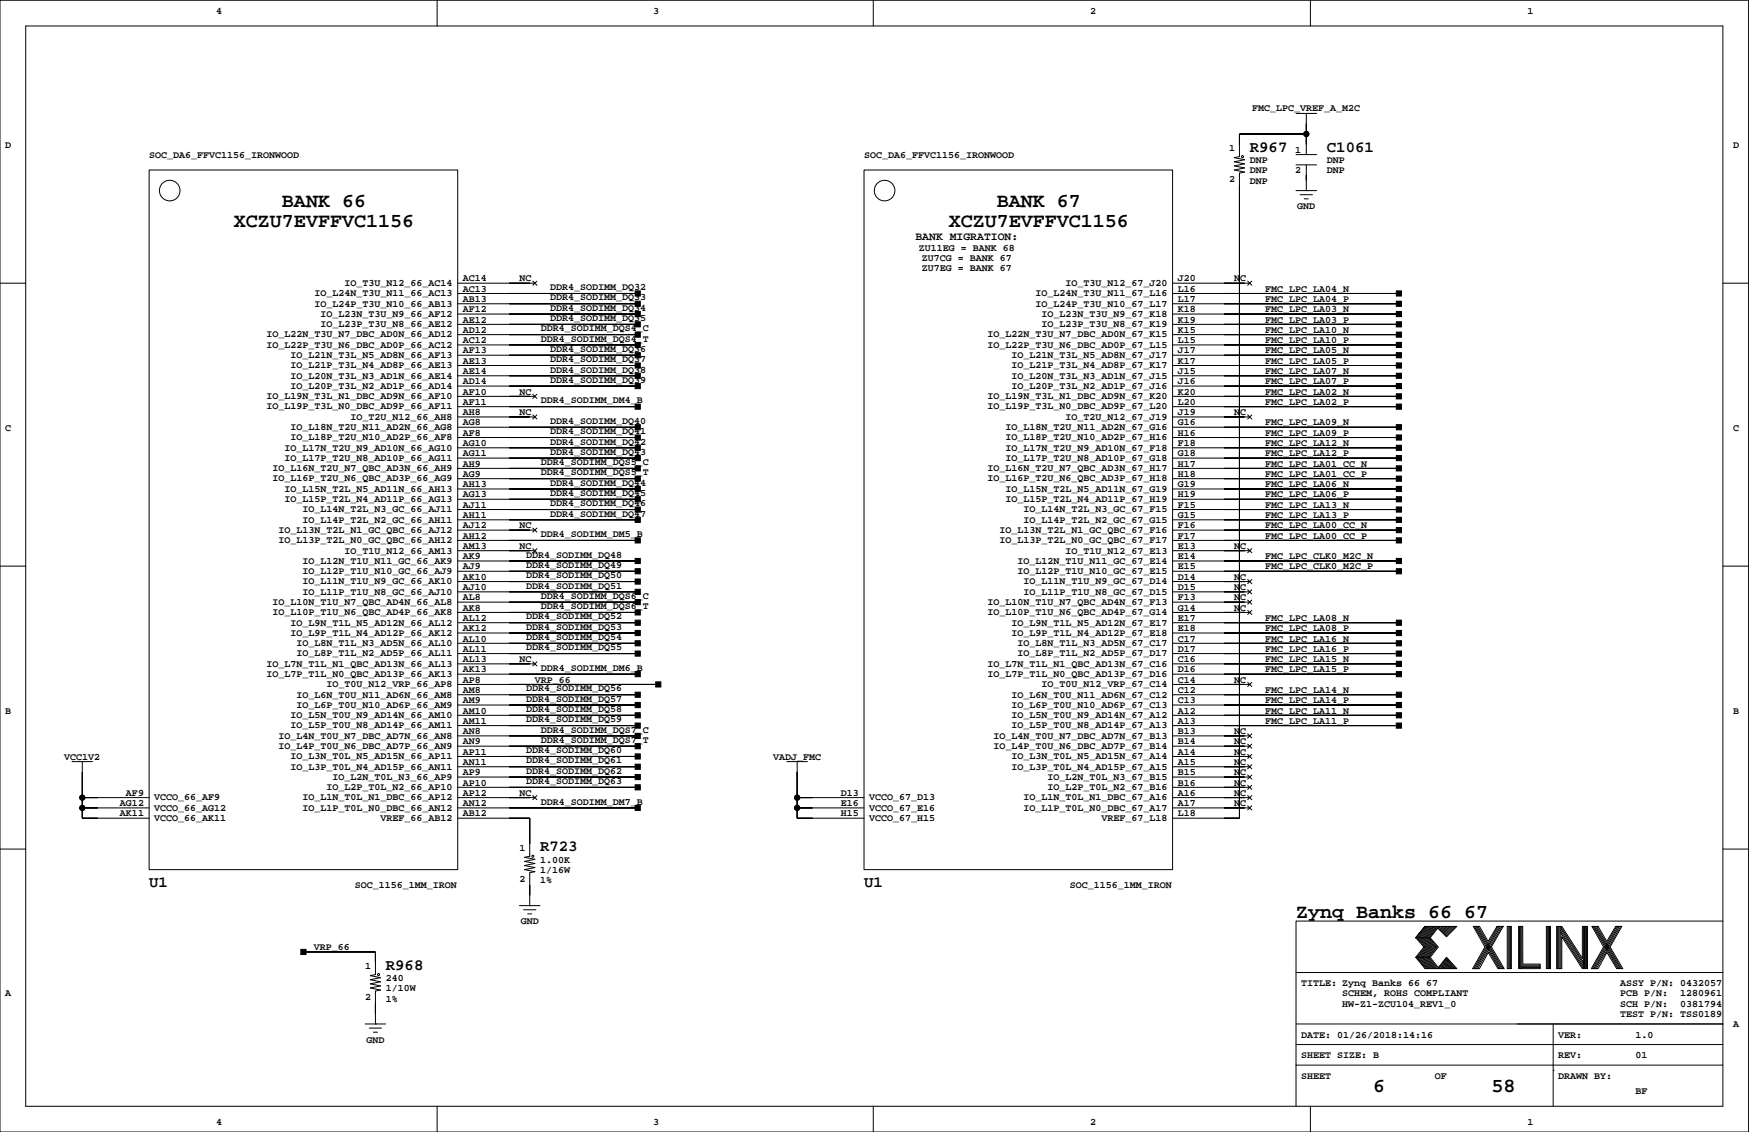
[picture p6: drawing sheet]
<svg xmlns="http://www.w3.org/2000/svg" width="432mm" height="279mm" viewBox="0 0 432 279" stroke-linecap="round" stroke-linejoin="round" font-family="sans-serif">
<defs><g id="words">
<g font-size="4.9">
<text x="69.6" y="51">BANK 66</text>
<text x="246.1" y="51">BANK 67</text>
<text x="57.8" y="56">XCZU7EVFFVC1156</text>
<text x="234.3" y="56">XCZU7EVFFVC1156</text>
<text x="320" y="226.5">Zynq Banks 66 67</text>
<text x="339" y="269.6">6</text>
<text x="368.2" y="269.6">58</text>
</g>
<g font-size="3.9">
<text x="308.5" y="37.5">R967</text>
<text x="327.6" y="37.5">C1061</text>
<text x="133.3" y="210.1">R723</text>
<text x="36.8" y="219">U1</text>
<text x="213.3" y="219">U1</text>
<text x="95.2" y="239.3">R968</text>
</g>
<text font-size="2.8" x="226" y="59.2">BANK MIGRATION:</text>
<g font-size="2.5">
<text x="53.3" y="3.4">4</text>
<text x="161.3" y="3.4">3</text>
<text x="269.2" y="3.4">2</text>
<text x="377.1" y="3.4">1</text>
<text x="309.2" y="27.3">FMC_LPC_VREF_A_M2C</text>
<text x="1.3" y="36.4">D</text>
<text x="36.8" y="39">SOC_DA6_FFVC1156_IRONWOOD</text>
<text x="213.3" y="39">SOC_DA6_FFVC1156_IRONWOOD</text>
<text x="303.5" y="37.3">1</text>
<text x="308.5" y="40.3">DNP</text>
<text x="319.8" y="37.7">1</text>
<text x="327.6" y="40.3">DNP</text>
<text x="427.9" y="36.4">D</text>
<text x="303.5" y="45">2</text>
<text x="308.5" y="45.3">DNP</text>
<text x="308.5" y="42.8">DNP</text>
<text x="319.8" y="42.8">2</text>
<text x="327.6" y="42.8">DNP</text>
<text x="320.3" y="51.7">GND</text>
<text x="226.9" y="61.8">ZU11EG = BANK 68</text>
<text x="227.6" y="64.4">ZU7CG = BANK 67</text>
<text x="85.1" y="70.6">IO_T3U_N12_66_AC14</text>
<text x="114.3" y="69.5">AC14</text>
<text x="114.3" y="72">AC13</text>
<text x="128.2" y="69.5">NC</text>
<text x="135.9" y="71.6">DDR4_SODIMM_DQ32</text>
<text x="227.6" y="66.9">ZU7EG = BANK 67</text>
<text x="263" y="70.6">IO_T3U_N12_67_J20</text>
<text x="290.8" y="69.5">J20</text>
<text x="290.8" y="72">L16</text>
<text x="304.7" y="69.5">NC</text>
<text x="312.3" y="72">FMC_LPC_LA04_N</text>
<text x="77.7" y="75.7">IO_L24P_T3U_N10_66_AB13</text>
<text x="77.7" y="73.1">IO_L24N_T3U_N11_66_AC13</text>
<text x="114.3" y="74.5">AB13</text>
<text x="114.3" y="77.1">AF12</text>
<text x="135.9" y="74.2">DDR4_SODIMM_DQ33</text>
<text x="135.9" y="76.7">DDR4_SODIMM_DQ34</text>
<text x="255.6" y="75.7">IO_L24P_T3U_N10_67_L17</text>
<text x="255.6" y="73.1">IO_L24N_T3U_N11_67_L16</text>
<text x="290.8" y="74.5">L17</text>
<text x="290.8" y="77.1">K18</text>
<text x="312.3" y="74.5">FMC_LPC_LA04_P</text>
<text x="312.3" y="77.1">FMC_LPC_LA03_N</text>
<text x="65.8" y="83.3">IO_L22N_T3U_N7_DBC_AD0N_66_AD12</text>
<text x="79.1" y="80.7">IO_L23P_T3U_N8_66_AE12</text>
<text x="79.1" y="78.2">IO_L23N_T3U_N9_66_AF12</text>
<text x="114.3" y="79.6">AE12</text>
<text x="114.3" y="82.2">AD12</text>
<text x="133.5" y="81.8">DDR4_SODIMM_DQS4_C</text>
<text x="135.9" y="79.2">DDR4_SODIMM_DQ35</text>
<text x="243.8" y="83.3">IO_L22N_T3U_N7_DBC_AD0N_67_K15</text>
<text x="257.1" y="80.7">IO_L23P_T3U_N8_67_K19</text>
<text x="257.1" y="78.2">IO_L23N_T3U_N9_67_K18</text>
<text x="290.8" y="79.6">K19</text>
<text x="290.8" y="82.2">K15</text>
<text x="312.3" y="79.6">FMC_LPC_LA03_P</text>
<text x="312.3" y="82.2">FMC_LPC_LA10_N</text>
<text x="65.8" y="85.8">IO_L22P_T3U_N6_DBC_AD0P_66_AC12</text>
<text x="71.7" y="88.4">IO_L21N_T3L_N5_AD8N_66_AF13</text>
<text x="114.3" y="84.7">AC12</text>
<text x="114.3" y="87.2">AF13</text>
<text x="114.3" y="89.8">AE13</text>
<text x="133.5" y="84.3">DDR4_SODIMM_DQS4_T</text>
<text x="135.9" y="89.4">DDR4_SODIMM_DQ37</text>
<text x="135.9" y="86.9">DDR4_SODIMM_DQ36</text>
<text x="243.8" y="85.8">IO_L22P_T3U_N6_DBC_AD0P_67_L15</text>
<text x="249.7" y="88.4">IO_L21N_T3L_N5_AD8N_67_J17</text>
<text x="290.8" y="84.7">L15</text>
<text x="290.8" y="87.2">J17</text>
<text x="290.8" y="89.8">K17</text>
<text x="312.3" y="87.2">FMC_LPC_LA05_N</text>
<text x="312.3" y="89.8">FMC_LPC_LA05_P</text>
<text x="312.3" y="84.7">FMC_LPC_LA10_P</text>
<text x="71.7" y="96">IO_L20P_T3L_N2_AD1P_66_AD14</text>
<text x="71.7" y="93.4">IO_L20N_T3L_N3_AD1N_66_AE14</text>
<text x="71.7" y="90.9">IO_L21P_T3L_N4_AD8P_66_AE13</text>
<text x="114.3" y="92.3">AE14</text>
<text x="114.3" y="94.9">AD14</text>
<text x="135.9" y="94.5">DDR4_SODIMM_DQ39</text>
<text x="135.9" y="91.9">DDR4_SODIMM_DQ38</text>
<text x="249.7" y="96">IO_L20P_T3L_N2_AD1P_67_J16</text>
<text x="249.7" y="93.4">IO_L20N_T3L_N3_AD1N_67_J15</text>
<text x="249.7" y="90.9">IO_L21P_T3L_N4_AD8P_67_K17</text>
<text x="290.8" y="92.3">J15</text>
<text x="290.8" y="94.9">J16</text>
<text x="312.3" y="94.9">FMC_LPC_LA07_P</text>
<text x="312.3" y="92.3">FMC_LPC_LA07_N</text>
<text x="65.8" y="101.1">IO_L19P_T3L_N0_DBC_AD9P_66_AF11</text>
<text x="65.8" y="98.5">IO_L19N_T3L_N1_DBC_AD9N_66_AF10</text>
<text x="114.3" y="97.4">AF10</text>
<text x="114.3" y="99.9">AF11</text>
<text x="128.2" y="97.4">NC</text>
<text x="133.5" y="99.6">DDR4_SODIMM_DM4_B</text>
<text x="243.8" y="101.1">IO_L19P_T3L_N0_DBC_AD9P_67_L20</text>
<text x="243.8" y="98.5">IO_L19N_T3L_N1_DBC_AD9N_67_K20</text>
<text x="290.8" y="97.4">K20</text>
<text x="290.8" y="99.9">L20</text>
<text x="312.3" y="99.9">FMC_LPC_LA02_P</text>
<text x="312.3" y="97.4">FMC_LPC_LA02_N</text>
<text x="1.3" y="106.3">C</text>
<text x="71.7" y="106.1">IO_L18N_T2U_N11_AD2N_66_AG8</text>
<text x="86.5" y="103.6">IO_T2U_N12_66_AH8</text>
<text x="114.3" y="102.5">AH8</text>
<text x="114.3" y="105">AG8</text>
<text x="114.3" y="107.5">AF8</text>
<text x="128.2" y="102.5">NC</text>
<text x="135.9" y="107.2">DDR4_SODIMM_DQ41</text>
<text x="135.9" y="104.6">DDR4_SODIMM_DQ40</text>
<text x="248.2" y="106.1">IO_L18N_T2U_N11_AD2N_67_G16</text>
<text x="263" y="103.6">IO_T2U_N12_67_J19</text>
<text x="290.8" y="102.5">J19</text>
<text x="290.8" y="105">G16</text>
<text x="290.8" y="107.5">H16</text>
<text x="304.7" y="102.5">NC</text>
<text x="312.3" y="105">FMC_LPC_LA09_N</text>
<text x="312.3" y="107.5">FMC_LPC_LA09_P</text>
<text x="427.9" y="106.3">C</text>
<text x="70.2" y="113.8">IO_L17P_T2U_N8_AD10P_66_AG11</text>
<text x="70.2" y="111.2">IO_L17N_T2U_N9_AD10N_66_AG10</text>
<text x="71.7" y="108.7">IO_L18P_T2U_N10_AD2P_66_AF8</text>
<text x="114.3" y="110.1">AG10</text>
<text x="114.3" y="112.6">AG11</text>
<text x="135.9" y="112.3">DDR4_SODIMM_DQ43</text>
<text x="135.9" y="109.7">DDR4_SODIMM_DQ42</text>
<text x="248.2" y="113.8">IO_L17P_T2U_N8_AD10P_67_G18</text>
<text x="248.2" y="111.2">IO_L17N_T2U_N9_AD10N_67_F18</text>
<text x="248.2" y="108.7">IO_L18P_T2U_N10_AD2P_67_H16</text>
<text x="290.8" y="110.1">F18</text>
<text x="290.8" y="112.6">G18</text>
<text x="312.3" y="110.1">FMC_LPC_LA12_N</text>
<text x="312.3" y="112.6">FMC_LPC_LA12_P</text>
<text x="67.3" y="118.8">IO_L16P_T2U_N6_QBC_AD3P_66_AG9</text>
<text x="67.3" y="116.3">IO_L16N_T2U_N7_QBC_AD3N_66_AH9</text>
<text x="114.3" y="115.2">AH9</text>
<text x="114.3" y="117.7">AG9</text>
<text x="133.5" y="114.8">DDR4_SODIMM_DQS5_C</text>
<text x="133.5" y="117.3">DDR4_SODIMM_DQS5_T</text>
<text x="135.9" y="119.9">DDR4_SODIMM_DQ44</text>
<text x="243.8" y="118.8">IO_L16P_T2U_N6_QBC_AD3P_67_H18</text>
<text x="243.8" y="116.3">IO_L16N_T2U_N7_QBC_AD3N_67_H17</text>
<text x="290.8" y="115.2">H17</text>
<text x="290.8" y="117.7">H18</text>
<text x="312.3" y="115.2">FMC_LPC_LA01_CC_N</text>
<text x="312.3" y="117.7">FMC_LPC_LA01_CC_P</text>
<text x="70.2" y="123.9">IO_L15P_T2L_N4_AD11P_66_AG13</text>
<text x="70.2" y="121.4">IO_L15N_T2L_N5_AD11N_66_AH13</text>
<text x="114.3" y="120.2">AH13</text>
<text x="114.3" y="122.8">AG13</text>
<text x="114.3" y="125.3">AJ11</text>
<text x="135.9" y="122.4">DDR4_SODIMM_DQ45</text>
<text x="135.9" y="125">DDR4_SODIMM_DQ46</text>
<text x="248.2" y="123.9">IO_L15P_T2L_N4_AD11P_67_H19</text>
<text x="248.2" y="121.4">IO_L15N_T2L_N5_AD11N_67_G19</text>
<text x="290.8" y="120.2">G19</text>
<text x="290.8" y="122.8">H19</text>
<text x="290.8" y="125.3">F15</text>
<text x="312.3" y="120.2">FMC_LPC_LA06_N</text>
<text x="312.3" y="122.8">FMC_LPC_LA06_P</text>
<text x="312.3" y="125.3">FMC_LPC_LA13_N</text>
<text x="68.8" y="131.5">IO_L13N_T2L_N1_GC_QBC_66_AJ12</text>
<text x="74.7" y="129">IO_L14P_T2L_N2_GC_66_AH11</text>
<text x="74.7" y="126.5">IO_L14N_T2L_N3_GC_66_AJ11</text>
<text x="114.3" y="127.9">AH11</text>
<text x="114.3" y="130.4">AJ12</text>
<text x="128.2" y="130.4">NC</text>
<text x="135.9" y="127.5">DDR4_SODIMM_DQ47</text>
<text x="246.7" y="131.5">IO_L13N_T2L_N1_GC_QBC_67_F16</text>
<text x="252.7" y="129">IO_L14P_T2L_N2_GC_67_G15</text>
<text x="252.7" y="126.5">IO_L14N_T2L_N3_GC_67_F15</text>
<text x="290.8" y="127.9">G15</text>
<text x="290.8" y="130.4">F16</text>
<text x="312.3" y="130.4">FMC_LPC_LA00_CC_N</text>
<text x="312.3" y="127.9">FMC_LPC_LA13_P</text>
<text x="68.8" y="134.1">IO_L13P_T2L_N0_GC_QBC_66_AH12</text>
<text x="85.1" y="136.6">IO_T1U_N12_66_AM13</text>
<text x="114.3" y="132.9">AH12</text>
<text x="114.3" y="135.5">AM13</text>
<text x="128.2" y="135.5">NC</text>
<text x="129.9" y="137.7">DDR4_SODIMM_DQ48</text>
<text x="133.5" y="132.6">DDR4_SODIMM_DM5_B</text>
<text x="246.7" y="134.1">IO_L13P_T2L_N0_GC_QBC_67_F17</text>
<text x="263" y="136.6">IO_T1U_N12_67_E13</text>
<text x="290.8" y="132.9">F17</text>
<text x="290.8" y="135.5">E13</text>
<text x="304.7" y="135.5">NC</text>
<text x="312.3" y="132.9">FMC_LPC_LA00_CC_P</text>
<text x="74.7" y="141.7">IO_L12P_T1U_N10_GC_66_AJ9</text>
<text x="74.7" y="139.2">IO_L12N_T1U_N11_GC_66_AK9</text>
<text x="114.3" y="138">AK9</text>
<text x="114.3" y="140.6">AJ9</text>
<text x="114.3" y="143.1">AK10</text>
<text x="129.9" y="140.2">DDR4_SODIMM_DQ49</text>
<text x="129.9" y="142.7">DDR4_SODIMM_DQ50</text>
<text x="251.2" y="141.7">IO_L12P_T1U_N10_GC_67_E15</text>
<text x="251.2" y="139.2">IO_L12N_T1U_N11_GC_67_E14</text>
<text x="290.8" y="138">E14</text>
<text x="290.8" y="140.6">E15</text>
<text x="290.8" y="143.1">D14</text>
<text x="304.7" y="143.1">NC</text>
<text x="312.3" y="140.6">FMC_LPC_CLK0_M2C_P</text>
<text x="312.3" y="138">FMC_LPC_CLK0_M2C_N</text>
<text x="67.3" y="149.3">IO_L10N_T1U_N7_QBC_AD4N_66_AL8</text>
<text x="74.7" y="146.8">IO_L11P_T1U_N8_GC_66_AJ10</text>
<text x="74.7" y="144.2">IO_L11N_T1U_N9_GC_66_AK10</text>
<text x="114.3" y="145.6">AJ10</text>
<text x="114.3" y="148.2">AL8</text>
<text x="129.9" y="145.3">DDR4_SODIMM_DQ51</text>
<text x="133.5" y="147.8">DDR4_SODIMM_DQS6_C</text>
<text x="243.8" y="149.3">IO_L10N_T1U_N7_QBC_AD4N_67_F13</text>
<text x="252.7" y="146.8">IO_L11P_T1U_N8_GC_67_D15</text>
<text x="252.7" y="144.2">IO_L11N_T1U_N9_GC_67_D14</text>
<text x="290.8" y="145.6">D15</text>
<text x="290.8" y="148.2">F13</text>
<text x="304.7" y="145.6">NC</text>
<text x="304.7" y="148.2">NC</text>
<text x="67.3" y="151.9">IO_L10P_T1U_N6_QBC_AD4P_66_AK8</text>
<text x="71.7" y="154.4">IO_L9N_T1L_N5_AD12N_66_AL12</text>
<text x="114.3" y="150.7">AK8</text>
<text x="114.3" y="153.3">AL12</text>
<text x="114.3" y="155.8">AK12</text>
<text x="129.9" y="155.4">DDR4_SODIMM_DQ53</text>
<text x="129.9" y="152.9">DDR4_SODIMM_DQ52</text>
<text x="133.5" y="150.3">DDR4_SODIMM_DQS6_T</text>
<text x="243.8" y="151.9">IO_L10P_T1U_N6_QBC_AD4P_67_G14</text>
<text x="249.7" y="154.4">IO_L9N_T1L_N5_AD12N_67_E17</text>
<text x="290.8" y="150.7">G14</text>
<text x="290.8" y="153.3">E17</text>
<text x="290.8" y="155.8">E18</text>
<text x="304.7" y="150.7">NC</text>
<text x="312.3" y="153.3">FMC_LPC_LA08_N</text>
<text x="312.3" y="155.8">FMC_LPC_LA08_P</text>
<text x="71.7" y="156.9">IO_L9P_T1L_N4_AD12P_66_AK12</text>
<text x="73.2" y="159.5">IO_L8N_T1L_N3_AD5N_66_AL10</text>
<text x="114.3" y="158.3">AL10</text>
<text x="114.3" y="160.9">AL11</text>
<text x="129.9" y="160.5">DDR4_SODIMM_DQ55</text>
<text x="129.9" y="158">DDR4_SODIMM_DQ54</text>
<text x="249.7" y="156.9">IO_L9P_T1L_N4_AD12P_67_E18</text>
<text x="251.2" y="159.5">IO_L8N_T1L_N3_AD5N_67_C17</text>
<text x="290.8" y="158.3">C17</text>
<text x="290.8" y="160.9">D17</text>
<text x="312.3" y="158.3">FMC_LPC_LA16_N</text>
<text x="312.3" y="160.9">FMC_LPC_LA16_P</text>
<text x="65.8" y="167.1">IO_L7P_T1L_N0_QBC_AD13P_66_AK13</text>
<text x="65.8" y="164.6">IO_L7N_T1L_N1_QBC_AD13N_66_AL13</text>
<text x="73.2" y="162">IO_L8P_T1L_N2_AD5P_66_AL11</text>
<text x="114.3" y="163.4">AL13</text>
<text x="114.3" y="166">AK13</text>
<text x="128.2" y="163.4">NC</text>
<text x="133.5" y="165.6">DDR4_SODIMM_DM6_B</text>
<text x="243.8" y="167.1">IO_L7P_T1L_N0_QBC_AD13P_67_D16</text>
<text x="243.8" y="164.6">IO_L7N_T1L_N1_QBC_AD13N_67_C16</text>
<text x="251.2" y="162">IO_L8P_T1L_N2_AD5P_67_D17</text>
<text x="290.8" y="163.4">C16</text>
<text x="290.8" y="166">D16</text>
<text x="312.3" y="166">FMC_LPC_LA15_P</text>
<text x="312.3" y="163.4">FMC_LPC_LA15_N</text>
<text x="73.2" y="172.2">IO_L6N_T0U_N11_AD6N_66_AM8</text>
<text x="80.6" y="169.6">IO_T0U_N12_VRP_66_AP8</text>
<text x="114.3" y="168.5">AP8</text>
<text x="114.3" y="171">AM8</text>
<text x="114.3" y="173.6">AM9</text>
<text x="129.9" y="173.2">DDR4_SODIMM_DQ57</text>
<text x="129.9" y="170.7">DDR4_SODIMM_DQ56</text>
<text x="132" y="168.5">VRP_66</text>
<text x="249.7" y="172.2">IO_L6N_T0U_N11_AD6N_67_C12</text>
<text x="257.1" y="169.6">IO_T0U_N12_VRP_67_C14</text>
<text x="290.8" y="168.5">C14</text>
<text x="290.8" y="171">C12</text>
<text x="290.8" y="173.6">C13</text>
<text x="304.7" y="168.5">NC</text>
<text x="312.3" y="171">FMC_LPC_LA14_N</text>
<text x="312.3" y="173.6">FMC_LPC_LA14_P</text>
<text x="1.3" y="176.1">B</text>
<text x="71.7" y="179.8">IO_L5P_T0U_N8_AD14P_66_AM11</text>
<text x="71.7" y="177.2">IO_L5N_T0U_N9_AD14N_66_AM10</text>
<text x="73.2" y="174.7">IO_L6P_T0U_N10_AD6P_66_AM9</text>
<text x="114.3" y="176.1">AM10</text>
<text x="114.3" y="178.7">AM11</text>
<text x="129.9" y="175.7">DDR4_SODIMM_DQ58</text>
<text x="129.9" y="178.3">DDR4_SODIMM_DQ59</text>
<text x="249.7" y="179.8">IO_L5P_T0U_N8_AD14P_67_A13</text>
<text x="249.7" y="177.2">IO_L5N_T0U_N9_AD14N_67_A12</text>
<text x="249.7" y="174.7">IO_L6P_T0U_N10_AD6P_67_C13</text>
<text x="290.8" y="176.1">A12</text>
<text x="290.8" y="178.7">A13</text>
<text x="312.3" y="178.7">FMC_LPC_LA11_P</text>
<text x="312.3" y="176.1">FMC_LPC_LA11_N</text>
<text x="427.9" y="176.1">B</text>
<text x="68.8" y="184.9">IO_L4P_T0U_N6_DBC_AD7P_66_AN9</text>
<text x="68.8" y="182.3">IO_L4N_T0U_N7_DBC_AD7N_66_AN8</text>
<text x="114.3" y="181.2">AN8</text>
<text x="114.3" y="183.7">AN9</text>
<text x="129.9" y="185.9">DDR4_SODIMM_DQ60</text>
<text x="133.5" y="180.8">DDR4_SODIMM_DQS7_C</text>
<text x="133.5" y="183.4">DDR4_SODIMM_DQS7_T</text>
<text x="245.3" y="184.9">IO_L4P_T0U_N6_DBC_AD7P_67_B14</text>
<text x="245.3" y="182.3">IO_L4N_T0U_N7_DBC_AD7N_67_B13</text>
<text x="290.8" y="181.2">B13</text>
<text x="290.8" y="183.7">B14</text>
<text x="304.7" y="181.2">NC</text>
<text x="304.7" y="183.7">NC</text>
<text x="15.9" y="187.5">VCC1V2</text>
<text x="71.7" y="189.9">IO_L3P_T0L_N4_AD15P_66_AN11</text>
<text x="71.7" y="187.4">IO_L3N_T0L_N5_AD15N_66_AP11</text>
<text x="114.3" y="186.3">AP11</text>
<text x="114.3" y="188.8">AN11</text>
<text x="114.3" y="191.4">AP9</text>
<text x="129.9" y="191">DDR4_SODIMM_DQ62</text>
<text x="129.9" y="188.4">DDR4_SODIMM_DQ61</text>
<text x="190.9" y="187.5">VADJ_FMC</text>
<text x="249.7" y="189.9">IO_L3P_T0L_N4_AD15P_67_A15</text>
<text x="249.7" y="187.4">IO_L3N_T0L_N5_AD15N_67_A14</text>
<text x="290.8" y="186.3">A14</text>
<text x="290.8" y="188.8">A15</text>
<text x="290.8" y="191.4">B15</text>
<text x="304.7" y="191.4">NC</text>
<text x="304.7" y="186.3">NC</text>
<text x="304.7" y="188.8">NC</text>
<text x="31.1" y="196.4">AF9</text>
<text x="38.1" y="197.6">VCCO_66_AF9</text>
<text x="74.7" y="197.6">IO_L1N_T0L_N1_DBC_66_AP12</text>
<text x="80.6" y="195">IO_L2P_T0L_N2_66_AP10</text>
<text x="82.1" y="192.5">IO_L2N_T0L_N3_66_AP9</text>
<text x="114.3" y="193.9">AP10</text>
<text x="114.3" y="196.4">AP12</text>
<text x="128.2" y="196.4">NC</text>
<text x="129.9" y="193.5">DDR4_SODIMM_DQ63</text>
<text x="207.6" y="196.4">D13</text>
<text x="214.6" y="197.6">VCCO_67_D13</text>
<text x="252.7" y="197.6">IO_L1N_T0L_N1_DBC_67_A16</text>
<text x="258.6" y="195">IO_L2P_T0L_N2_67_B16</text>
<text x="258.6" y="192.5">IO_L2N_T0L_N3_67_B15</text>
<text x="290.8" y="193.9">B16</text>
<text x="290.8" y="196.4">A16</text>
<text x="304.7" y="196.4">NC</text>
<text x="304.7" y="193.9">NC</text>
<text x="29.6" y="199">AG12</text>
<text x="29.6" y="201.5">AK11</text>
<text x="38.1" y="202.6">VCCO_66_AK11</text>
<text x="38.1" y="200.1">VCCO_66_AG12</text>
<text x="74.7" y="200.1">IO_L1P_T0L_N0_DBC_66_AN12</text>
<text x="94" y="202.6">VREF_66_AB12</text>
<text x="114.3" y="199">AN12</text>
<text x="114.3" y="201.5">AB12</text>
<text x="133.5" y="198.6">DDR4_SODIMM_DM7_B</text>
<text x="207.6" y="199">E16</text>
<text x="207.6" y="201.5">H15</text>
<text x="214.6" y="202.6">VCCO_67_H15</text>
<text x="214.6" y="200.1">VCCO_67_E16</text>
<text x="252.7" y="200.1">IO_L1P_T0L_N0_DBC_67_A17</text>
<text x="271.9" y="202.6">VREF_67_L18</text>
<text x="290.8" y="199">A17</text>
<text x="290.8" y="201.5">L18</text>
<text x="304.7" y="199">NC</text>
<text x="128.2" y="210">1</text>
<text x="133.3" y="215.5">1/16W</text>
<text x="133.3" y="212.9">1.00K</text>
<text x="87.6" y="219.3">SOC_1156_1MM_IRON</text>
<text x="128.2" y="217.6">2</text>
<text x="133.3" y="218">1%</text>
<text x="264.1" y="219.3">SOC_1156_1MM_IRON</text>
<text x="128.6" y="228.2">GND</text>
<text x="77.5" y="234.5">VRP_66</text>
<text x="90.1" y="239.2">1</text>
<text x="1.3" y="245.9">A</text>
<text x="95.2" y="244.7">1/10W</text>
<text x="95.2" y="242.1">240</text>
<text x="321.2" y="243.4">TITLE: Zynq Banks 66 67</text>
<text x="331.4" y="245.9">SCHEM, ROHS COMPLIANT</text>
<text x="400" y="245.9">PCB P/N:</text>
<text x="400" y="243.4">ASSY P/N: 0432057</text>
<text x="414.8" y="245.9">1280961</text>
<text x="90.1" y="246.8">2</text>
<text x="95.2" y="247.2">1%</text>
<text x="331.4" y="248.5">HW-Z1-ZCU104_REV1_0</text>
<text x="400" y="251">TEST P/N: TSS0189</text>
<text x="400" y="248.5">SCH P/N:</text>
<text x="414.8" y="248.5">0381794</text>
<text x="90.5" y="257.4">GND</text>
<text x="321.2" y="256.1">DATE: 01/26/2018:14:16</text>
<text x="384.7" y="256.1">VER:</text>
<text x="403.8" y="256.1">1.0</text>
<text x="427.9" y="253.6">A</text>
<text x="321.2" y="261.2">SHEET SIZE: B</text>
<text x="384.7" y="261.2">REV:</text>
<text x="403.8" y="261.2">01</text>
<text x="321.2" y="266.3">SHEET</text>
<text x="354.2" y="266.3">OF</text>
<text x="384.7" y="266.3">DRAWN BY:</text>
<text x="403.8" y="270.1">BF</text>
<text x="53.3" y="277.7">4</text>
<text x="161.3" y="277.7">3</text>
<text x="269.2" y="277.7">2</text>
<text x="377.1" y="277.7">1</text>
</g>
</g></defs>
<g fill="none" stroke="#000" stroke-width=".25">
<path d="M0 .1h431.7v279.3h-431.7zM6.3 6.4h419.1v266.7h-419.1zM107.9 .1v6.3M215.6 .1v6.3M323.5 .1v6.3M320 38.2h5M320 28h5M322.5 28h.1M322.5 33.1h-16.5v5.6l-1.3 .2 2.6 .5-2.6 .5 2.6 .5-2.6 .5 2.6 .6-2.6 .5 2.6 .5-1.3 .2v159.2h-16.5M322.5 28v10.2M36.8 42h76.2v172.6h-76.2zM213.3 42h76.2v172.6h-76.2z"/>
<path d="M320 40.7h5M320 47h5M321 48.1h3M322 49.1h1M322.5 47h.1M322.5 40.7v6.3M0 69.9h6.3M113 69.9h19.1M113 77.5h44.4M113 75h44.4M113 72.4h44.4M131.5 69.4l1.1 1"/>
<path d="M132.6 69.4l-1.1 1M289.5 69.9h19M289.5 77.5h55.9M289.5 75h55.9M289.5 72.4h55.9M308 69.4l1 1M309 69.4l-1 1M425.4 69.9h6.3M113 97.8h19.1M113 95.3h44.4M113 92.8h44.4M113 90.2h44.4"/>
<path d="M113 87.7h44.4M113 85.1h44.4M113 82.6h44.4M113 80.1h44.4M131.5 97.3l1.1 1M132.6 97.3l-1.1 1M289.5 97.8h55.9M289.5 95.3h55.9M289.5 92.8h55.9M289.5 90.2h55.9M289.5 87.7h55.9M289.5 85.1h55.9"/>
<path d="M289.5 82.6h55.9M289.5 80.1h55.9M113 118.1h44.4M113 115.6h44.4M113 113.1h44.4M113 110.5h44.4M113 108h44.4M113 105.4h44.4M113 102.9h19.1M113 100.4h44.4M131.5 102.4l1.1 1M132.6 102.4l-1.1 1"/>
<path d="M289.5 118.1h55.9M289.5 115.6h55.9M289.5 113.1h55.9M289.5 110.5h55.9M289.5 108h55.9M289.5 105.4h55.9M289.5 102.9h19M289.5 100.4h55.9M308 102.4l1 1M309 102.4l-1 1M0 139.7h6.3M113 138.5h44.4"/>
<path d="M113 135.9h19.1M113 133.4h44.4M113 130.8h19.1M113 128.3h44.4M113 125.8h44.4M113 123.2h44.4M113 120.7h44.4M131.5 135.4l1.1 1M131.5 130.3l1.1 1.1M132.6 135.4l-1.1 1M132.6 130.3l-1.1 1.1M289.5 138.5h55.9"/>
<path d="M289.5 135.9h19M289.5 133.4h55.9M289.5 130.8h55.9M289.5 128.3h55.9M289.5 125.8h55.9M289.5 123.2h55.9M289.5 120.7h55.9M308 135.4l1 1M309 135.4l-1 1M425.4 139.7h6.3M113 158.8h44.4M113 156.2h44.4"/>
<path d="M113 153.7h44.4M113 151.2h44.4M113 148.6h44.4M113 146.1h44.4M113 143.5h44.4M113 141h44.4M289.5 158.8h55.9M289.5 156.2h55.9M289.5 153.7h55.9M289.5 151.2h19M289.5 148.6h19M289.5 146.1h19"/>
<path d="M289.5 143.5h19M289.5 141h55.9M308 143l1 1M308 145.6l1 1M308 148.1l1 1M308 150.7l1 1M309 143l-1 1M309 145.6l-1 1M309 148.1l-1 1M309 150.7l-1 1M113 179.1h44.4M113 176.6h44.4"/>
<path d="M113 174h44.4M113 171.5h44.4M113 168.9h49.5M113 166.4h44.4M113 163.9h19.1M113 161.3h44.4M131.5 163.3l1.1 1.1M132.6 163.3l-1.1 1.1M289.5 179.1h55.9M289.5 176.6h55.9M289.5 174h55.9M289.5 171.5h55.9"/>
<path d="M289.5 168.9h19M289.5 166.4h55.9M289.5 163.9h55.9M289.5 161.3h55.9M308 168.4l1 1M309 168.4l-1 1M17.8 188h5.1M20.3 188h.1M20.3 188v13.9h16.5M20.3 199.4h16.5M20.3 196.9h16.5M113 199.4h44.4"/>
<path d="M113 196.9h19.1M113 194.3h44.4M113 191.8h44.4M113 189.3h44.4M113 186.7h44.4M113 184.2h44.4M113 181.6h44.4M131.5 196.4l1.1 1M132.6 196.4l-1.1 1M194.3 188h5M196.8 188h.1M196.8 188v13.9h16.5"/>
<path d="M196.8 199.4h16.5M196.8 196.9h16.5M289.5 199.4h19M289.5 196.9h19M289.5 194.3h19M289.5 191.8h19M289.5 189.3h19M289.5 186.7h19M289.5 184.2h19M289.5 181.6h19M308 196.4l1 1M308 198.9l1 1"/>
<path d="M308 191.3l1 1M308 193.8l1 1M308 186.2l1 1M308 188.7l1 1.1M308 181.1l1 1M308 183.7l1 1M309 196.4l-1 1M309 198.9l-1 1M309 191.3l-1 1M309 193.8l-1 1M309 186.2l-1 1M309 188.7l-1 1.1"/>
<path d="M309 181.1l-1 1M309 183.7l-1 1M0 209.6h6.3M113 201.9h17.8v9.4l-1.3 .3 2.6 .5-2.6 .5 2.6 .5-2.6 .5 2.6 .5-2.6 .5 2.6 .6-1.3 .2v8.1M425.4 209.6h6.3M74.9 235h17.8v5.5l-1.3 .3 2.6 .5-2.6 .5 2.6 .5-2.6 .5 2.6 .5-2.6 .5 2.6 .6-1.3 .2v8.1M128.2 223.5h5.1M129.3 224.5h3M130.3 225.6h1M130.8 223.5h.1M349.5 236.3h3.6M349.9 231.5l1.9 2.2-2 2.6 2.2 2.8"/>
<path d="M350.1 236.3l2.2 2.8M350.2 231.5l1.9 2.3-2 2.5M350.4 236.3l2.2 2.8M350.5 231.5l1.9 2.3-2 2.5M350.6 236.3l2.3 2.7M350.8 231.5l1.9 2.3-2 2.5M351 236.3l2.2 2.8M351.1 231.5l1.9 2.3-2 2.5M351.3 236.3l2.2 2.8M351.4 231.5l1.9 2.3-2 2.5M351.6 236.3l2.2 2.8M351.7 231.5l1.9 2.2"/>
<path d="M351.8 228.7l-2.3 2.8 2.3-2.8h7.9l-2.6 2.5-2.1-2.1-1.9 2.4 2 2.2-2 2.6 2 2.5 2-2.5 2.6 2.8h-7.9l-2.3-2.8M351.9 236.3l2.2 2.8M352 231.5l1.9 2.2M352.1 228.7l-2.2 2.7M352.2 236.3l2.2 2.8M352.3 231.5l1.9 2.3-2 2.5M352.4 228.7l-2.2 2.7M352.5 236.3l2.2 2.8M352.6 231.5l1.9 2.2M352.7 228.7l-2.2 2.7M352.8 236.3l2.2 2.8M352.8 231.5l2 2.2"/>
<path d="M353 228.7l-2.2 2.7M353.1 231.5h-3.6l2.1 2.2-2.1 2.6M353.2 228.7l-2.1 2.7M353.6 233.8l-2 2.5M353.6 228.7l-2.2 2.7M353.8 228.7l-2.1 2.7M353.9 233.8l-1.9 2.4M354.1 228.7l-2.1 2.7M354.4 228.7l-2.1 2.7M354.5 233.8l-2 2.5M354.7 228.7l-2.1 2.7M354.8 233.8l-2 2.5"/>
<path d="M355 228.7l-2.1 2.7M355.2 238.8l.2 .3M355.3 238.6l.4 .5M355.4 228.7l-.4 .4M355.4 238.4l.6 .7M355.6 238.3l.7 .8M355.7 238.1l.9 1M355.7 228.7l-.5 .5M355.9 237.9l1 1.2M356 237.8l1.2 1.3M356.1 228.7l-.8 .7M356.1 237.6l1.4 1.4"/>
<path d="M356.3 237.4l1.5 1.7M356.4 237.2l1.6 1.9M356.5 228.7l-1 .9M356.5 237.1l1.8 2M356.7 236.9l1.9 2.2M356.8 236.7l2.1 2.4M356.8 228.7l-1.1 1.1M356.9 236.6l2.3 2.5M357.1 236.5l2.3 2.6M357.2 228.7l-1.3 1.2M357.5 228.7l-1.4 1.4M357.8 228.7l-1.6 1.6"/>
<path d="M358.2 228.7l-1.8 1.7M358.5 228.7l-1.9 1.9M359 228.7l-2.2 2.1M359.3 228.7l-2.3 2.3M364 228.7l6.1 10.4M364.3 228.7l6.1 10.4M364.6 228.7l6.1 10.4M364.9 228.7l6.1 10.4M367.4 232.3l-2.1-3.6h-1.6l2.9 5-3 5.4h1.7l2.1-4 2.4 4h1.6l-3.2-5.4M369.6 228.7l-2.2 3.6M369.8 228.7l-5.9 10.4M370.2 228.7l-6 10.4"/>
<path d="M370.5 228.7l-6 10.4M370.8 228.7l-6 10.4M371.1 228.7h-1.5h1.5l-2.9 5M372.1 228.7h1v10.4h-1zM372.4 228.7v10.4M372.6 228.7v10.4M372.9 228.7v10.4M374.9 228.7h1v9.3h4.3v1.1h-5.3zM375.1 228.7v10.4M375.4 228.7v10.4M375.7 228.7v10.4M375.7 238.2h4.5"/>
<path d="M375.7 238.5h4.5M375.7 238.8h4.5M381.8 228.7h1v10.4h-1zM382 228.7v10.4M382.3 228.7v10.4M382.5 228.7v10.4M384.3 228.7h1.3l5.1 7.8v-7.8h1.2v10.4h-1.2l-5.1-7.9v7.9h-1.3zM384.5 228.7v10.4M384.8 228.7v10.4M385.1 228.7v10.4M385.3 228.7v10.4M385.3 230.3l5.6 8.7"/>
<path d="M385.3 229.8l5.6 8.7M385.3 229.2l5.6 8.7M385.3 228.8l5.6 8.7M390.9 228.7v10.4M391.2 228.7v10.4M391.5 228.7v10.4M391.7 228.6v10.4M393.3 228.7l6.1 10.4M393.6 228.7l6.1 10.4M393.9 228.7l6.1 10.4M394.2 228.7l6.1 10.4M396.7 232.3l-2.1-3.6h-1.6l2.9 5-3 5.4"/>
<path d="M397.5 233.7l3.2 5.4h-1.6l-2.4-4-2.2 4h-1.6M398.9 228.7l-2.2 3.6M399.1 228.7l-6 10.4M399.4 228.7l-5.9 10.4M399.7 228.7l-5.9 10.4M400.1 228.7l-6 10.4M400.4 228.7h-1.5h1.5l-2.9 5M425.4 227.3h-105.4v35.6M90.1 252.7h5.1M91.2 253.8h3M92.2 254.8h1M92.7 252.7h.1"/>
<path d="M320 257.8h105.4M320 252.7h105.4M320 240h105.4M383.5 252.7v20.4M107.9 273.1v6.3M215.6 273.1v6.3M320 262.9v10.2M320 262.9h105.4M323.5 273.1v6.3M383.5 264.2h.1"/>
<circle cx="306.8" cy="38.7" r=".25"/>
<circle cx="322.5" cy="33.1" r=".63"/>
<circle cx="41.9" cy="47" r="2.54"/>
<circle cx="218.4" cy="47" r="2.54"/>
<circle cx="20.3" cy="199.4" r=".63"/>
<circle cx="20.3" cy="196.9" r=".63"/>
<circle cx="196.8" cy="199.4" r=".63"/>
<circle cx="196.8" cy="196.9" r=".63"/>
<circle cx="131.5" cy="211.3" r=".25"/>
<circle cx="93.5" cy="240.5" r=".25"/>
</g>
<g fill="#000" stroke="#000" stroke-width=".25">
<path d="M306 33.1v2.5z" fill-rule="evenodd"/>
<path d="M322.5 30.5v2.6z" fill-rule="evenodd"/>
<path d="M306 33.1h16.5z" fill-rule="evenodd"/>
<path d="M322.5 33.1v2.5z" fill-rule="evenodd"/>
<path d="M306 45.8v156.1z" fill-rule="evenodd"/>
<path d="M322.5 43.2v1.3z" fill-rule="evenodd"/>
<path d="M125.7 69.9h5.1z" fill-rule="evenodd"/>
<path d="M156.8 74.3h1.3v1.3h-1.3z" fill-rule="evenodd"/>
<path d="M156.8 71.8h1.3v1.3h-1.3z" fill-rule="evenodd"/>
<path d="M156.8 76.9h1.3v1.3h-1.3z" fill-rule="evenodd"/>
<path d="M125.7 75h31.7z" fill-rule="evenodd"/>
<path d="M125.7 72.4h31.7z" fill-rule="evenodd"/>
<path d="M125.7 77.5h31.7z" fill-rule="evenodd"/>
<path d="M302.2 69.9h5.1z" fill-rule="evenodd"/>
<path d="M344.7 74.3h1.3v1.3h-1.3z" fill-rule="evenodd"/>
<path d="M344.7 71.8h1.3v1.3h-1.3z" fill-rule="evenodd"/>
<path d="M344.7 76.9h1.3v1.3h-1.3z" fill-rule="evenodd"/>
<path d="M302.2 75h43.2z" fill-rule="evenodd"/>
<path d="M302.2 72.4h43.2z" fill-rule="evenodd"/>
<path d="M302.2 77.5h43.2z" fill-rule="evenodd"/>
<path d="M125.7 97.8h5.1z" fill-rule="evenodd"/>
<path d="M156.8 84.5h1.3v1.3h-1.3z" fill-rule="evenodd"/>
<path d="M156.8 82h1.3v1.2h-1.3z" fill-rule="evenodd"/>
<path d="M156.8 79.4h1.3v1.3h-1.3z" fill-rule="evenodd"/>
<path d="M156.8 89.6h1.3v1.2h-1.3z" fill-rule="evenodd"/>
<path d="M156.8 87h1.3v1.3h-1.3z" fill-rule="evenodd"/>
<path d="M156.8 94.7h1.3v1.2h-1.3z" fill-rule="evenodd"/>
<path d="M156.8 92.1h1.3v1.3h-1.3z" fill-rule="evenodd"/>
<path d="M125.7 85.1h31.7z" fill-rule="evenodd"/>
<path d="M125.7 82.6h31.7z" fill-rule="evenodd"/>
<path d="M125.7 80.1h31.7z" fill-rule="evenodd"/>
<path d="M125.7 90.2h31.7z" fill-rule="evenodd"/>
<path d="M125.7 87.7h31.7z" fill-rule="evenodd"/>
<path d="M125.7 95.3h31.7z" fill-rule="evenodd"/>
<path d="M125.7 92.8h31.7z" fill-rule="evenodd"/>
<path d="M344.7 87h1.3v1.3h-1.3z" fill-rule="evenodd"/>
<path d="M344.7 89.6h1.3v1.2h-1.3z" fill-rule="evenodd"/>
<path d="M344.7 97.2h1.3v1.3h-1.3z" fill-rule="evenodd"/>
<path d="M344.7 79.4h1.3v1.3h-1.3z" fill-rule="evenodd"/>
<path d="M344.7 94.7h1.3v1.2h-1.3z" fill-rule="evenodd"/>
<path d="M344.7 92.1h1.3v1.3h-1.3z" fill-rule="evenodd"/>
<path d="M344.7 82h1.3v1.2h-1.3z" fill-rule="evenodd"/>
<path d="M344.7 84.5h1.3v1.3h-1.3z" fill-rule="evenodd"/>
<path d="M302.2 87.7h43.2z" fill-rule="evenodd"/>
<path d="M302.2 90.2h43.2z" fill-rule="evenodd"/>
<path d="M302.2 97.8h43.2z" fill-rule="evenodd"/>
<path d="M302.2 80.1h43.2z" fill-rule="evenodd"/>
<path d="M302.2 95.3h43.2z" fill-rule="evenodd"/>
<path d="M302.2 92.8h43.2z" fill-rule="evenodd"/>
<path d="M302.2 82.6h43.2z" fill-rule="evenodd"/>
<path d="M302.2 85.1h43.2z" fill-rule="evenodd"/>
<path d="M125.7 102.9h5.1z" fill-rule="evenodd"/>
<path d="M156.8 99.7h1.3v1.3h-1.3z" fill-rule="evenodd"/>
<path d="M156.8 115h1.3v1.2h-1.3z" fill-rule="evenodd"/>
<path d="M156.8 117.5h1.3v1.3h-1.3z" fill-rule="evenodd"/>
<path d="M156.8 107.4h1.3v1.2h-1.3z" fill-rule="evenodd"/>
<path d="M156.8 104.8h1.3v1.3h-1.3z" fill-rule="evenodd"/>
<path d="M156.8 112.4h1.3v1.3h-1.3z" fill-rule="evenodd"/>
<path d="M156.8 109.9h1.3v1.3h-1.3z" fill-rule="evenodd"/>
<path d="M125.7 100.4h31.7z" fill-rule="evenodd"/>
<path d="M125.7 115.6h31.7z" fill-rule="evenodd"/>
<path d="M125.7 118.1h31.7z" fill-rule="evenodd"/>
<path d="M125.7 108h31.7z" fill-rule="evenodd"/>
<path d="M125.7 105.4h31.7z" fill-rule="evenodd"/>
<path d="M125.7 113.1h31.7z" fill-rule="evenodd"/>
<path d="M125.7 110.5h31.7z" fill-rule="evenodd"/>
<path d="M302.2 102.9h5.1z" fill-rule="evenodd"/>
<path d="M344.7 115h1.3v1.2h-1.3z" fill-rule="evenodd"/>
<path d="M344.7 117.5h1.3v1.3h-1.3z" fill-rule="evenodd"/>
<path d="M344.7 99.7h1.3v1.3h-1.3z" fill-rule="evenodd"/>
<path d="M344.7 109.9h1.3v1.3h-1.3z" fill-rule="evenodd"/>
<path d="M344.7 112.4h1.3v1.3h-1.3z" fill-rule="evenodd"/>
<path d="M344.7 104.8h1.3v1.3h-1.3z" fill-rule="evenodd"/>
<path d="M344.7 107.4h1.3v1.2h-1.3z" fill-rule="evenodd"/>
<path d="M302.2 115.6h43.2z" fill-rule="evenodd"/>
<path d="M302.2 118.1h43.2z" fill-rule="evenodd"/>
<path d="M302.2 100.4h43.2z" fill-rule="evenodd"/>
<path d="M302.2 110.5h43.2z" fill-rule="evenodd"/>
<path d="M302.2 113.1h43.2z" fill-rule="evenodd"/>
<path d="M302.2 105.4h43.2z" fill-rule="evenodd"/>
<path d="M302.2 108h43.2z" fill-rule="evenodd"/>
<path d="M125.7 135.9h5.1z" fill-rule="evenodd"/>
<path d="M125.7 130.8h5.1z" fill-rule="evenodd"/>
<path d="M156.8 132.7h1.3v1.3h-1.3z" fill-rule="evenodd"/>
<path d="M156.8 137.8h1.3v1.3h-1.3z" fill-rule="evenodd"/>
<path d="M156.8 122.6h1.3v1.3h-1.3z" fill-rule="evenodd"/>
<path d="M156.8 120.1h1.3v1.2h-1.3z" fill-rule="evenodd"/>
<path d="M156.8 127.7h1.3v1.2h-1.3z" fill-rule="evenodd"/>
<path d="M156.8 125.1h1.3v1.3h-1.3z" fill-rule="evenodd"/>
<path d="M125.7 133.4h31.7z" fill-rule="evenodd"/>
<path d="M125.7 138.5h31.7z" fill-rule="evenodd"/>
<path d="M125.7 123.2h31.7z" fill-rule="evenodd"/>
<path d="M125.7 120.7h31.7z" fill-rule="evenodd"/>
<path d="M125.7 128.3h31.7z" fill-rule="evenodd"/>
<path d="M125.7 125.8h31.7z" fill-rule="evenodd"/>
<path d="M302.2 135.9h5.1z" fill-rule="evenodd"/>
<path d="M344.7 130.2h1.3v1.3h-1.3z" fill-rule="evenodd"/>
<path d="M344.7 132.7h1.3v1.3h-1.3z" fill-rule="evenodd"/>
<path d="M344.7 137.8h1.3v1.3h-1.3z" fill-rule="evenodd"/>
<path d="M344.7 120.1h1.3v1.2h-1.3z" fill-rule="evenodd"/>
<path d="M344.7 122.6h1.3v1.3h-1.3z" fill-rule="evenodd"/>
<path d="M344.7 125.1h1.3v1.3h-1.3z" fill-rule="evenodd"/>
<path d="M344.7 127.7h1.3v1.2h-1.3z" fill-rule="evenodd"/>
<path d="M302.2 130.8h43.2z" fill-rule="evenodd"/>
<path d="M302.2 133.4h43.2z" fill-rule="evenodd"/>
<path d="M302.2 138.5h43.2z" fill-rule="evenodd"/>
<path d="M302.2 120.7h43.2z" fill-rule="evenodd"/>
<path d="M302.2 123.2h43.2z" fill-rule="evenodd"/>
<path d="M302.2 125.8h43.2z" fill-rule="evenodd"/>
<path d="M302.2 128.3h43.2z" fill-rule="evenodd"/>
<path d="M156.8 148h1.3v1.3h-1.3z" fill-rule="evenodd"/>
<path d="M156.8 150.5h1.3v1.3h-1.3z" fill-rule="evenodd"/>
<path d="M156.8 158.1h1.3v1.3h-1.3z" fill-rule="evenodd"/>
<path d="M156.8 155.6h1.3v1.3h-1.3z" fill-rule="evenodd"/>
<path d="M156.8 153.1h1.3v1.2h-1.3z" fill-rule="evenodd"/>
<path d="M156.8 140.4h1.3v1.2h-1.3z" fill-rule="evenodd"/>
<path d="M156.8 145.4h1.3v1.3h-1.3z" fill-rule="evenodd"/>
<path d="M156.8 142.9h1.3v1.3h-1.3z" fill-rule="evenodd"/>
<path d="M125.7 148.6h31.7z" fill-rule="evenodd"/>
<path d="M125.7 151.2h31.7z" fill-rule="evenodd"/>
<path d="M125.7 158.8h31.7z" fill-rule="evenodd"/>
<path d="M125.7 156.2h31.7z" fill-rule="evenodd"/>
<path d="M125.7 153.7h31.7z" fill-rule="evenodd"/>
<path d="M125.7 141h31.7z" fill-rule="evenodd"/>
<path d="M125.7 146.1h31.7z" fill-rule="evenodd"/>
<path d="M125.7 143.5h31.7z" fill-rule="evenodd"/>
<path d="M302.2 143.5h5.1z" fill-rule="evenodd"/>
<path d="M302.2 146.1h5.1z" fill-rule="evenodd"/>
<path d="M302.2 148.6h5.1z" fill-rule="evenodd"/>
<path d="M302.2 151.2h5.1z" fill-rule="evenodd"/>
<path d="M344.7 140.4h1.3v1.2h-1.3z" fill-rule="evenodd"/>
<path d="M344.7 153.1h1.3v1.2h-1.3z" fill-rule="evenodd"/>
<path d="M344.7 155.6h1.3v1.3h-1.3z" fill-rule="evenodd"/>
<path d="M344.7 158.1h1.3v1.3h-1.3z" fill-rule="evenodd"/>
<path d="M302.2 141h43.2z" fill-rule="evenodd"/>
<path d="M302.2 153.7h43.2z" fill-rule="evenodd"/>
<path d="M302.2 156.2h43.2z" fill-rule="evenodd"/>
<path d="M302.2 158.8h43.2z" fill-rule="evenodd"/>
<path d="M125.7 163.9h5.1z" fill-rule="evenodd"/>
<path d="M156.8 165.8h1.3v1.2h-1.3z" fill-rule="evenodd"/>
<path d="M156.8 175.9h1.3v1.3h-1.3z" fill-rule="evenodd"/>
<path d="M156.8 160.7h1.3v1.3h-1.3z" fill-rule="evenodd"/>
<path d="M156.8 173.4h1.3v1.2h-1.3z" fill-rule="evenodd"/>
<path d="M156.8 170.8h1.3v1.3h-1.3z" fill-rule="evenodd"/>
<path d="M156.8 178.5h1.3v1.2h-1.3z" fill-rule="evenodd"/>
<path d="M125.7 166.4h31.7z" fill-rule="evenodd"/>
<path d="M125.7 176.6h31.7z" fill-rule="evenodd"/>
<path d="M125.7 161.3h31.7z" fill-rule="evenodd"/>
<path d="M125.7 174h31.7z" fill-rule="evenodd"/>
<path d="M125.7 171.5h31.7z" fill-rule="evenodd"/>
<path d="M125.7 179.1h31.7z" fill-rule="evenodd"/>
<path d="M161.9 168.3h1.3v1.3h-1.3z" fill-rule="evenodd"/>
<path d="M125.7 168.9h36.8z" fill-rule="evenodd"/>
<path d="M302.2 168.9h5.1z" fill-rule="evenodd"/>
<path d="M344.7 178.5h1.3v1.2h-1.3z" fill-rule="evenodd"/>
<path d="M344.7 175.9h1.3v1.3h-1.3z" fill-rule="evenodd"/>
<path d="M344.7 170.8h1.3v1.3h-1.3z" fill-rule="evenodd"/>
<path d="M344.7 173.4h1.3v1.2h-1.3z" fill-rule="evenodd"/>
<path d="M344.7 165.8h1.3v1.2h-1.3z" fill-rule="evenodd"/>
<path d="M344.7 163.2h1.3v1.3h-1.3z" fill-rule="evenodd"/>
<path d="M344.7 160.7h1.3v1.3h-1.3z" fill-rule="evenodd"/>
<path d="M302.2 179.1h43.2z" fill-rule="evenodd"/>
<path d="M302.2 176.6h43.2z" fill-rule="evenodd"/>
<path d="M302.2 171.5h43.2z" fill-rule="evenodd"/>
<path d="M302.2 174h43.2z" fill-rule="evenodd"/>
<path d="M302.2 166.4h43.2z" fill-rule="evenodd"/>
<path d="M302.2 163.9h43.2z" fill-rule="evenodd"/>
<path d="M302.2 161.3h43.2z" fill-rule="evenodd"/>
<path d="M20.3 199.4v2.5z" fill-rule="evenodd"/>
<path d="M20.3 190.5v6.4z" fill-rule="evenodd"/>
<path d="M20.3 196.9v2.5z" fill-rule="evenodd"/>
<path d="M20.3 199.4h3.8z" fill-rule="evenodd"/>
<path d="M20.3 196.9h3.8z" fill-rule="evenodd"/>
<path d="M125.7 196.9h5.1z" fill-rule="evenodd"/>
<path d="M156.8 181h1.3v1.3h-1.3z" fill-rule="evenodd"/>
<path d="M156.8 183.5h1.3v1.3h-1.3z" fill-rule="evenodd"/>
<path d="M156.8 193.7h1.3v1.3h-1.3z" fill-rule="evenodd"/>
<path d="M156.8 191.2h1.3v1.2h-1.3z" fill-rule="evenodd"/>
<path d="M156.8 186.1h1.3v1.2h-1.3z" fill-rule="evenodd"/>
<path d="M156.8 188.6h1.3v1.3h-1.3z" fill-rule="evenodd"/>
<path d="M125.7 199.4h31.7z" fill-rule="evenodd"/>
<path d="M125.7 181.6h31.7z" fill-rule="evenodd"/>
<path d="M125.7 184.2h31.7z" fill-rule="evenodd"/>
<path d="M125.7 194.3h31.7z" fill-rule="evenodd"/>
<path d="M125.7 191.8h31.7z" fill-rule="evenodd"/>
<path d="M125.7 186.7h31.7z" fill-rule="evenodd"/>
<path d="M125.7 189.3h31.7z" fill-rule="evenodd"/>
<path d="M196.8 190.5v6.4z" fill-rule="evenodd"/>
<path d="M196.8 196.9v2.5z" fill-rule="evenodd"/>
<path d="M196.8 199.4v2.5z" fill-rule="evenodd"/>
<path d="M196.8 199.4h3.8z" fill-rule="evenodd"/>
<path d="M196.8 196.9h3.8z" fill-rule="evenodd"/>
<path d="M302.2 196.9h5.1z" fill-rule="evenodd"/>
<path d="M302.2 199.4h5.1z" fill-rule="evenodd"/>
<path d="M302.2 191.8h5.1z" fill-rule="evenodd"/>
<path d="M302.2 194.3h5.1z" fill-rule="evenodd"/>
<path d="M302.2 186.7h5.1z" fill-rule="evenodd"/>
<path d="M302.2 189.3h5.1z" fill-rule="evenodd"/>
<path d="M302.2 181.6h5.1z" fill-rule="evenodd"/>
<path d="M302.2 184.2h5.1z" fill-rule="evenodd"/>
<path d="M20.3 201.9h3.8z" fill-rule="evenodd"/>
<path d="M130.8 218.5v2.5z" fill-rule="evenodd"/>
<path d="M125.7 201.9h5.1z" fill-rule="evenodd"/>
<path d="M130.8 201.9v6.4z" fill-rule="evenodd"/>
<path d="M156.8 198.8h1.3v1.2h-1.3z" fill-rule="evenodd"/>
<path d="M196.8 201.9h3.8z" fill-rule="evenodd"/>
<path d="M302.2 201.9h3.8z" fill-rule="evenodd"/>
<path d="M74.3 234.3h1.2v1.3h-1.2z" fill-rule="evenodd"/>
<path d="M74.9 235h17.8z" fill-rule="evenodd"/>
<path d="M92.7 235v2.5z" fill-rule="evenodd"/>
<path d="M92.7 247.7v2.5z" fill-rule="evenodd"/>
<circle cx="322.5" cy="33.1" r=".63"/>
<circle cx="20.3" cy="199.4" r=".63"/>
<circle cx="20.3" cy="196.9" r=".63"/>
<circle cx="196.8" cy="199.4" r=".63"/>
<circle cx="196.8" cy="196.9" r=".63"/>
</g>
<use href="#words"/>
</svg>
